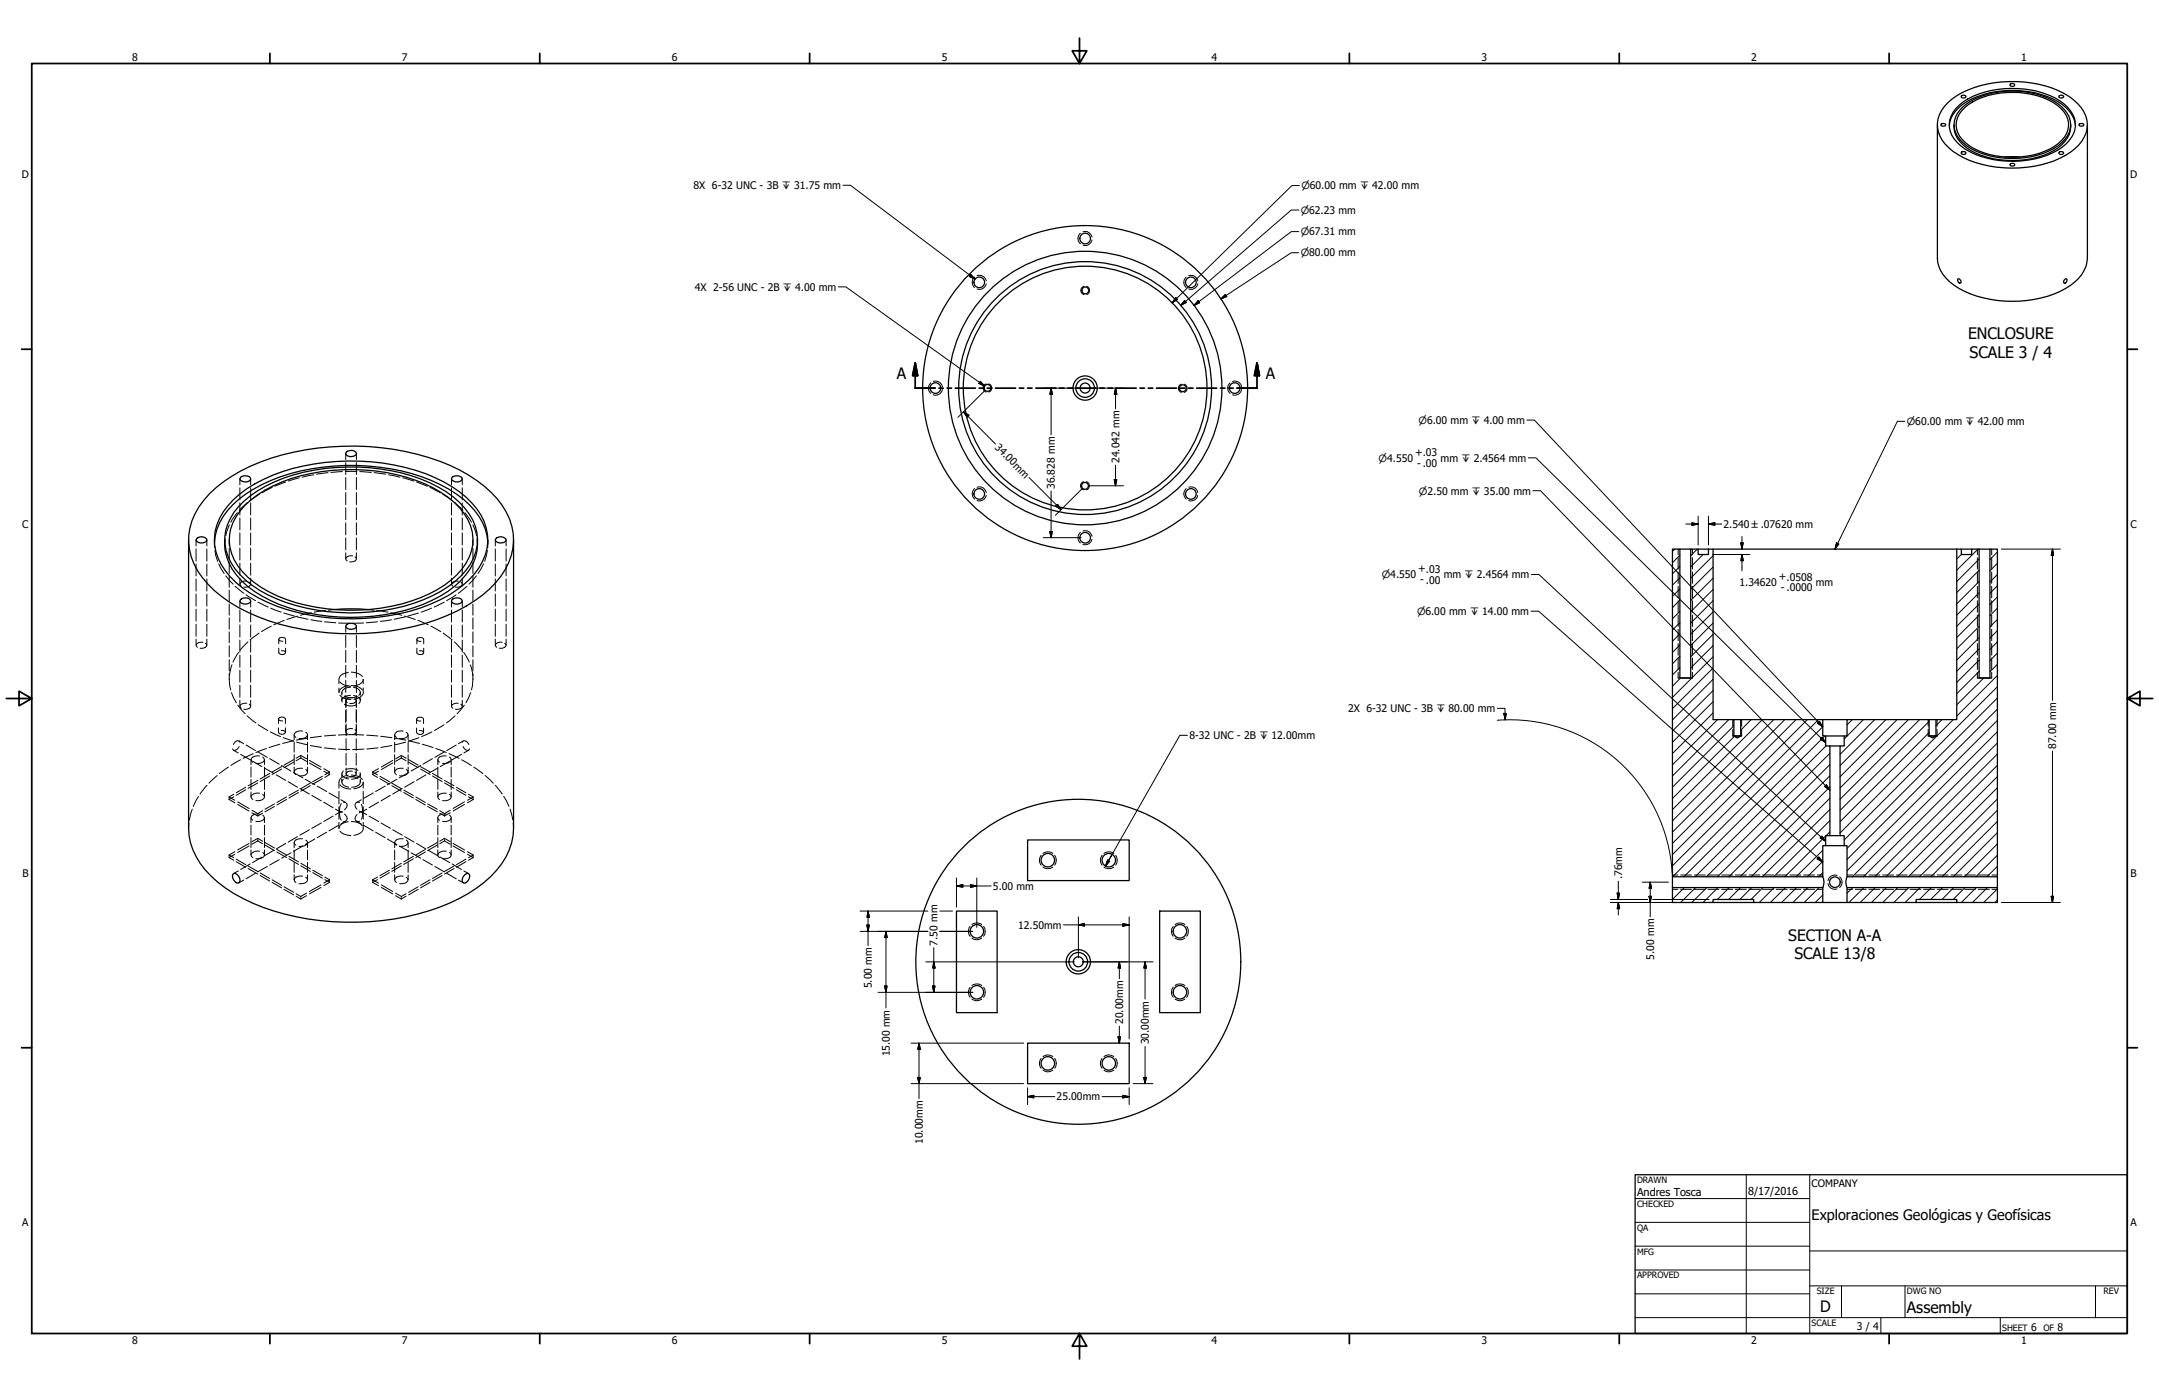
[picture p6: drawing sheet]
<svg xmlns="http://www.w3.org/2000/svg" width="864mm" height="559mm" viewBox="0 0 864 559" stroke-linecap="round" stroke-linejoin="round" font-family="sans-serif">
<defs><g id="words">
<g font-size="6.3">
<text x="787.2" y="135.6">ENCLOSURE</text>
<text x="787.8" y="143.2">SCALE 3 / 4</text>
<text x="358.7" y="151.8">A</text>
<text x="506.3" y="151.8">A</text>
<text x="715.3" y="376.2">SECTION A-A</text>
<text x="717.8" y="383.7">SCALE 13/8</text>
<text x="728.1" y="524.9">D</text>
<text x="762.8" y="525">Assembly</text>
</g>
<text font-size="5.8" x="724.7" y="488.1">Exploraciones Geológicas y Geofísicas</text>
<g font-size="4.4">
<text x="654.8" y="478.6">Andres Tosca</text>
<text x="699.3" y="478">8/17/2016</text>
</g>
<g font-size="4.2">
<text x="52.8" y="24.4">8</text>
<text x="160.8" y="24.4">7</text>
<text x="268.7" y="24.4">6</text>
<text x="376.7" y="24.4">5</text>
<text x="484.6" y="24.4">4</text>
<text x="592.6" y="24.4">3</text>
<text x="700.5" y="24.4">2</text>
<text x="808.5" y="24.4">1</text>
<text x="8.8" y="71.4">D</text>
<text x="852" y="71.4">D</text>
<text x="277.4" y="75.6">8X 6-32 UNC - 3B ↧ 31.75 mm</text>
<text x="277.9" y="116.3">4X 2-56 UNC - 2B ↧ 4.00 mm</text>
<text x="397.7" y="179.3" transform="rotate(45 397.7 179.3)">34.00mm</text>
<text x="447.7" y="185.2" transform="rotate(-90 447.7 185.2)">24.042 mm</text>
<text x="566" y="182.4">+.03</text>
<text x="576.3" y="184.7">mm ↧ 2.4564 mm</text>
<text x="566.8" y="186.6">- .00</text>
<text x="422" y="195.6" transform="rotate(-90 422 195.6)">36.828 mm</text>
<text x="8.9" y="211.1">C</text>
<text x="689.4" y="211.1">2.540 ±.07620 mm</text>
<text x="852.2" y="211.1">C</text>
<text x="567.3" y="229">+.03</text>
<text x="568.1" y="233.2">- .00</text>
<text x="577.5" y="231.3">mm ↧ 2.4564 mm</text>
<text x="711.6" y="232">+.0508</text>
<text x="695.8" y="234.4">1.34620</text>
<text x="712.3" y="236.3">- .0000</text>
<text x="539.2" y="284.9">2X 6-32 UNC - 3B ↧ 80.00 mm</text>
<text x="475.7" y="295.7">8-32 UNC - 2B ↧ 12.00mm</text>
<text x="822.5" y="299.7" transform="rotate(-90 822.5 299.7)">87.00 mm</text>
<text x="9" y="350.8">B</text>
<text x="648.8" y="351.7" transform="rotate(-90 648.8 351.7)">.76mm</text>
<text x="852.2" y="350.8">B</text>
<text x="397.2" y="355.9">5.00 mm</text>
<text x="407.3" y="371.5">12.50mm</text>
<text x="375" y="378.3" transform="rotate(-90 375 378.3)">7.50 mm</text>
<text x="661.6" y="383.9" transform="rotate(-90 661.6 383.9)">5.00 mm</text>
<text x="348.7" y="395.4" transform="rotate(-90 348.7 395.4)">5.00 mm</text>
<text x="449.3" y="409.6" transform="rotate(-90 449.3 409.6)">20.00mm</text>
<text x="459.5" y="417.8" transform="rotate(-90 459.5 417.8)">30.00mm</text>
<text x="355.9" y="422.6" transform="rotate(-90 355.9 422.6)">15.00 mm</text>
<text x="422.7" y="440.2">25.00mm</text>
<text x="369.1" y="457.6" transform="rotate(-90 369.1 457.6)">10.00mm</text>
<text x="8.9" y="490.5">A</text>
<text x="852.2" y="490.5">A</text>
<text x="742.8" y="532">3 / 4</text>
<text x="812.4" y="532.6">6</text>
<text x="823" y="532.6">8</text>
<text x="52.8" y="537.5">8</text>
<text x="160.8" y="537.5">7</text>
<text x="268.7" y="537.5">6</text>
<text x="376.7" y="537.5">5</text>
<text x="484.6" y="537.5">4</text>
<text x="592.6" y="537.5">3</text>
<text x="700.5" y="537.5">2</text>
<text x="808.5" y="537.5">1</text>
</g>
<g font-size="4.1">
<text x="726.3" y="234.4">mm</text>
<text x="724.7" y="474.7">COMPANY</text>
</g>
<g font-size="4">
<text x="520.6" y="75.8">⌀60.00 mm ↧ 42.00 mm</text>
<text x="520.3" y="85.5">⌀62.23 mm</text>
<text x="520.3" y="94.1">⌀67.31 mm</text>
<text x="520.3" y="102.6">⌀80.00 mm</text>
<text x="567.4" y="169.5">⌀6.00 mm ↧ 4.00 mm</text>
<text x="762.8" y="170.1">⌀60.00 mm ↧ 42.00 mm</text>
<text x="551.4" y="184.7">⌀4.550</text>
<text x="567.6" y="197.8">⌀2.50 mm ↧ 35.00 mm</text>
<text x="552.7" y="231.3">⌀4.550</text>
<text x="566.8" y="246">⌀6.00 mm ↧ 14.00 mm</text>
</g>
<g font-size="3.5">
<text x="654.8" y="473.2">DRAWN</text>
<text x="654.8" y="482.8">CHECKED</text>
<text x="654.8" y="492.3">QA</text>
<text x="654.8" y="501.8">MFG</text>
<text x="654.8" y="511.4">APPROVED</text>
<text x="726.7" y="517.7">SIZE</text>
<text x="762.8" y="517.7">DWG NO</text>
<text x="841.4" y="517.7">REV</text>
<text x="724.7" y="530.4">SCALE</text>
<text x="800.9" y="532.6">SHEET</text>
<text x="817.4" y="532.6">OF</text>
</g>
</g></defs>
<!-- layer: Visible (ANSI) -->
<g fill="none" stroke="#000" stroke-width=".51">
<path d="M784.5 38.5l1.2-.4 .7 .4v.3l-1.2 .4-.7-.4zM804.2 33.6a1.04 1.04 0 0 1 1.7 .5 1.06 1.06 0 0 1-1.1 .5 1.06 1.06 0 0 1-.8-.8zM823.5 38.5l1.2-.4 .7 .4v.3l-1.2 .4-.7-.4zM775 49.9v53.3a14.9 14.9 0 0 0 8.7 12.2 46.8 46.8 0 0 0 42.4 0 14.8 14.8 0 0 0 8.9-12.2v-53.3M776.6 49.5h1.4l.3 .6-.7 .4-1-.1-.2-.3zM779.1 41.1a37.6 37.6 0 0 1 24.7-8.5 39.9 39.9 0 0 1 25.7 7.4 11.7 11.7 0 0 1 4.2 14.8 23.4 23.4 0 0 1-14.7 10.4 48.4 48.4 0 0 1-33.6-2.1 16.4 16.4 0 0 1-10.4-12.1 11.9 11.9 0 0 1 4.1-9.9zM779.7 50.4a14 14 0 0 1 9.2-10.9 39.9 39.9 0 0 1 34.1 1.1 13.1 13.1 0 0 1 7.2 9.8M781.6 49.9a11.1 11.1 0 0 0 6.8 10.4 36.2 36.2 0 0 0 34.8-1.1 10.9 10.9 0 0 0 5.1-9.3M783.7 42.1a34.7 34.7 0 0 1 26-6.5 29.1 29.1 0 0 1 17.2 7.1 9.6 9.6 0 0 1-.7 15.1 34.5 34.5 0 0 1-26 6.5 27.3 27.3 0 0 1-18.5-8.6 9.5 9.5 0 0 1 2-13.6zM785.2 42.7a32.3 32.3 0 0 1 24.9-5.9 25 25 0 0 1 15.8 7.3 8.7 8.7 0 0 1-1.2 13 32.1 32.1 0 0 1-24.9 6 25 25 0 0 1-15.9-7.3 8.8 8.8 0 0 1 1.3-13.1zM785.9 43.1a30.7 30.7 0 0 1 24.4-5.8 23.6 23.6 0 0 1 15.3 7.4 8.7 8.7 0 0 1-2.3 12.7 32.2 32.2 0 0 1-25 5 21.8 21.8 0 0 1-14.5-7.9 8.5 8.5 0 0 1 2.1-11.4zM831.8 49.5h1.4l.3 .6-.7 .4-1-.1-.2-.3z"/>
<path d="M784.7 60.8a1.1 1.1 0 0 1 1.7 .5 1.06 1.06 0 0 1-1 .5 1.06 1.06 0 0 1-.9-.7zM801.8 62.8h6.3M804.2 65.5h1.4l.3 .5-.7 .4-1-.1-.2-.3zM823.8 60.8a1.1 1.1 0 0 1 1.6 .5 1.06 1.06 0 0 1-1 .5 1.06 1.06 0 0 1-.9-.7zM783.1 111.7a1 1 0 0 1 1.1 .3 1 1 0 0 1 0 1.2l-.7-.2zM825.6 112.1l.9-.6a.95 .95 0 0 1 .1 1.2 .95 .95 0 0 1-1.1 .4zM83.8 197.5a65.9 65.9 0 0 1 33.8-16.7 103.7 103.7 0 0 1 66 7.1 41.2 41.2 0 0 1 20.2 19.7 23.9 23.9 0 0 1-5.6 25.5 61 61 0 0 1-28 16.3 106.4 106.4 0 0 1-67-2.7 50.1 50.1 0 0 1-24.1-18.2 23.4 23.4 0 0 1 2.4-28.4zM93.3 200a59.6 59.6 0 0 1 32.2-14.4 85.1 85.1 0 0 1 51.9 7.1 34.7 34.7 0 0 1 16.3 16 19.9 19.9 0 0 1-3.9 20.9 50.3 50.3 0 0 1-25.8 14.9 89.5 89.5 0 0 1-57-3.6 39.5 39.5 0 0 1-18.5-15 19.7 19.7 0 0 1 2.6-23.5zM96.1 191.1a2.91 2.91 0 0 1 4.1 .1l.1 .5a2.59 2.59 0 0 1-4.4-.1zM138.4 181a2.48 2.48 0 0 1 4.2 .6 2.61 2.61 0 0 1-4.3-.1zM180.7 191.1a2.99 2.99 0 0 1 4.1 .1 2.14 2.14 0 0 1-3.4 1.3l-.8-.9zM75.4 216v115.4a28.8 28.8 0 0 0 11.8 21.6 79.2 79.2 0 0 0 40.9 15.2 100.7 100.7 0 0 0 55.6-8.8 44.3 44.3 0 0 0 18.7-16.7 24 24 0 0 0 3-11.3v-115.4"/>
<path d="M79.1 215.1a2.43 2.43 0 0 1 3.6 1.1 2.67 2.67 0 0 1-4.3-.2zM85.8 216.9a25.7 25.7 0 0 1 12.6-19.4 74.2 74.2 0 0 1 39.8-11.3 79.6 79.6 0 0 1 41.2 9.4 29.6 29.6 0 0 1 15.4 18.6l.3 2.7M89.9 216a22.1 22.1 0 0 0 9.1 18.5 65.4 65.4 0 0 0 37 12.3 75.2 75.2 0 0 0 40.2-8.4 29.7 29.7 0 0 0 14-15.6l.6-2.5 .2-4.3M95.5 202.6a52 52 0 0 1 30-14.5 79.3 79.3 0 0 1 49.9 6.8 30.3 30.3 0 0 1 14.7 15.6 19.2 19.2 0 0 1-5.8 19.9 55.4 55.4 0 0 1-31.1 13.8 77.9 77.9 0 0 1-49.3-8 28.5 28.5 0 0 1-13.5-16 18.5 18.5 0 0 1 5.1-17.6zM98 202.1a53.8 53.8 0 0 1 30.5-13.4 77.3 77.3 0 0 1 44.9 6.5 30 30 0 0 1 14.8 15.1 18.4 18.4 0 0 1-5.4 19.6 51.1 51.1 0 0 1-26.3 12.6 77.2 77.2 0 0 1-48.9-5.8 30 30 0 0 1-14.9-15.1 18.2 18.2 0 0 1 5.3-19.5zM198.8 215.1a2.92 2.92 0 0 1 3.6 .5v.6a2.61 2.61 0 0 1-4.3-.2zM669 219.6h3v51.6h4.3v-51.6h3v2.2h4.1v-2.2h1.8v68.2h8.3v6.6l1.3 .7 1.5-.7v-6.6h32.8v6.6h1.1v4h1.8v35.9h-1.8v4h-1.1v12.4h-60.1zM672 219.6h4.3M679.3 219.6h4.1M685.2 219.6h97.5M782.7 219.6h1.8v2.2h4.2v-2.2h3v51.6h4.3v-51.6h3v131.1h-60.2v-12.4h-1.1v-4h-1.7v-35.9h1.7v-4h1.1v-6.6h32.9v6.6l1.3 .7 1.4-.7v-6.6h8.3zM784.5 219.6h4.2"/>
<path d="M791.7 219.6h4.3M96.1 240a2.77 2.77 0 0 1 4.1 .1l.1 .5a2.67 2.67 0 0 1-4.4-.1zM180.7 240a2.83 2.83 0 0 1 4.1 .1 2.3 2.3 0 0 1-4 .9zM133.5 243.8a74.9 74.9 0 0 1 13.8 0M138.4 250.1a2.91 2.91 0 0 1 4.1 .1l.1 .5a2.61 2.61 0 0 1-4.3-.1zM671.3 271.2h5.7M791 271.2h5.7M693.1 294.4h3.6M693.5 287.8h2.8M729.1 287.8h9.7M730.2 294.4h7.5M732 298.4h4"/>
<path d="M771.3 294.4h3.5M771.7 287.8h2.7M411 336h40.7v16.2h-40.7zM730.2 338.3h7.5M732 334.3h4M93.4 349.4a2.45 2.45 0 0 1 2.2 3.7 2.45 2.45 0 0 1-2.2-3.7zM185.8 350l1.2-.7 .5 .1a2.45 2.45 0 0 1-2.2 3.7 2.09 2.09 0 0 1 .5-3.1zM669 355h60.1v6h-27.6v-1.2h-16.3v1.2h-16.2zM669 350.7v4.3M729.1 350.7a4.8 4.8 0 0 1 0 4.3M738.8 355h60.2v6h-16.3v-1.2h-16.3v1.2h-27.6zM738.8 350.7a4.8 4.8 0 0 0 0 4.3"/>
<path d="M799 350.7v4.3M382.6 364.4h16.2v40.7h-16.2zM463.9 364.4h16.2v40.7h-16.2zM685.2 361h16.3M729.1 361h9.7M766.4 361h16.3M411 417.3h40.7v16.2h-40.7z"/>
<circle cx="434.1" cy="95.4" r="2.13"/>
<circle cx="391.7" cy="112.9" r="2.13"/>
<circle cx="434.1" cy="116.2" r="1.37"/>
<circle cx="476.3" cy="112.9" r="2.13"/>
<circle cx="374.2" cy="155.2" r="2.13"/>
<circle cx="395" cy="155.2" r="1.37"/>
<circle cx="434" cy="155.2" r="65"/>
<circle cx="434" cy="155.2" r="50.6"/>
<circle cx="434.1" cy="155.2" r="2"/>
<circle cx="434.1" cy="155.2" r="3.7"/>
<circle cx="434.1" cy="155.2" r="4.9"/>
<circle cx="434.1" cy="155.2" r="48.7"/>
<circle cx="434.1" cy="155.2" r="54.7"/>
<circle cx="473.1" cy="155.3" r="1.37"/>
<circle cx="493.9" cy="155.2" r="2.13"/>
<circle cx="391.7" cy="197.6" r="2.13"/>
<circle cx="434" cy="194.3" r="1.37"/>
<circle cx="476.3" cy="197.6" r="2.13"/>
<circle cx="434.1" cy="215.1" r="2.13"/>
<circle cx="419.1" cy="344.1" r="2.7"/>
<circle cx="443.5" cy="344.1" r="2.7"/>
<circle cx="734" cy="352.9" r="2.13"/>
<circle cx="390.7" cy="372.5" r="2.7"/>
<circle cx="472" cy="372.5" r="2.7"/>
<circle cx="390.7" cy="396.9" r="2.7"/>
<circle cx="431.3" cy="384.7" r="65"/>
<circle cx="431.3" cy="384.7" r="2"/>
<circle cx="431.3" cy="384.7" r="3.7"/>
<circle cx="431.3" cy="384.7" r="4.9"/>
<circle cx="472" cy="396.9" r="2.7"/>
<circle cx="419.1" cy="425.4" r="2.7"/>
<circle cx="443.5" cy="425.4" r="2.7"/>
</g>
<!-- layer: Border (ANSI) -->
<g fill="none" stroke="#000" stroke-width=".4">
<path d="M95.9 191.5v2.4M95.9 195.1v4.9M100.3 191.5v2.4M100.3 195.1v4.9M103.8 197.7l-3.9 2.6M108.9 194.9l-4.1 2.2M114.2 192.8l-4.3 1.7M119.8 191.1l-4.5 1.3M125.5 189.9l-4.6 1M131.2 189l-4.6 .7M137 188.7l-4.7 .3M138.1 188.6h4.6"/>
<path d="M138.3 181.4v2.4M138.3 185v4.9M138.3 191v4.8M138.3 197v4.9M142.6 181.4v2.4M142.6 185v4.9M142.6 191v4.8M142.6 197v4.9M143.9 188.7l4.6 .3M149.7 189l4.6 .7M155.4 189.9l4.6 1M161.1 191.1l4.4 1.3"/>
<path d="M166.6 192.8l4.3 1.7M172 194.9l4.1 2.2M177.1 197.7l3.8 2.6M180.6 191.5v2.4M180.6 195.1v4.9M184.9 191.5v2.4M184.9 195.1v4.9M78.4 216v2.4M78.4 219.6v4.8M82.7 216v2.4M82.7 219.6v4.8M85.7 216v.5"/>
<path d="M85.7 217.2v.5M85.8 216.9l.1 2.2M90 215.5l-.1 2.2M91.7 216v2.2M91.7 219.3v4.5M91.8 209.9l-1.5 4.4M94.9 205.1l-2.6 3.8M95.9 201.2v4.8M95.9 207.2v4.8M95.9 213.2v4.8M95.9 219.2v4.8M99 201l-3.3 3.2"/>
<path d="M100.3 201.2v4.8M100.3 207.2v4.8M100.3 213.2v4.8M100.3 219.2v4.8M138.3 203.1v4.8M138.3 209.1v4.8M138.3 215.1v4.8M142.6 203.1v4.8M142.6 209.1v4.8M142.6 215.1v4.8M180.6 201.2v4.8M180.6 207.2v4.8"/>
<path d="M180.6 213.2v4.8M180.6 219.2v4.8M181.9 201l3.3 3.2M184.9 201.2v4.8M184.9 207.2v4.8M184.9 213.2v4.8M184.9 219.2v4.8M186 205.1l2.6 3.8M189.1 209.9l1.5 4.4M189.2 216v2.2M189.2 219.3v4.5M190.8 215.5l.2 2.2"/>
<path d="M195.1 216.9v2.2M195.1 216v.5M195.1 217.2v.5M198.1 216v2.4M198.1 219.6v4.8M202.4 216v2.4M202.4 219.6v4.8M78.4 225.6v4.8M78.4 231.6v4.8M78.4 237.6v4.8M82.7 225.6v4.8M82.7 231.6v4.8"/>
<path d="M82.7 237.6v4.8M86 220.2l1.1 4.3M87.5 225.6l2.2 3.8M90.3 230.3l3 3.4M91.7 224.9v4.5M91.7 230.4v4.5M91.7 236v4.5M94 234.5l3.5 2.8M95.9 225.2v4.9M95.9 231.3v2.4M98.4 237.9l3.8 2.4M98.7 232.5a1.88 1.88 0 0 0-2.6 1.5l.4 .5"/>
<path d="M99.7 232.9l.6 .7a2.08 2.08 0 0 1-2.8 1.2M100.3 225.2v4.9M100.3 231.3v2.4M138.3 221.1v2.4M141 222.4v-.1a2.51 2.51 0 0 0-2.7 1l.6 1M142 222.8l.6 .7a1.92 1.92 0 0 1-2.7 1.2M142.6 221.1v2.4M180.6 225.2v4.9M180.6 231.3v2.4M182.4 237.9l-3.8 2.4M183.3 232.5a1.96 1.96 0 0 0-2.6 1.5l.5 .5M184.3 232.9l.6 .7a2.08 2.08 0 0 1-2.7 1.2"/>
<path d="M184.9 225.2v4.9M184.9 231.3v2.4M186.8 234.5l-3.5 2.8M189.2 224.9v4.5M189.2 230.4v4.5M189.2 236v4.5M190.6 230.3l-3 3.4M193.4 225.6l-2.2 3.8M194.9 220.2l-1 4.3M198.1 225.6v4.8M198.1 231.6v4.8M198.1 237.6v4.8"/>
<path d="M202.4 225.6v4.8M202.4 231.6v4.8M202.4 237.6v4.8M78.4 243.6v4.9M78.4 249.7v4.8M78.4 255.7v2.4M81.2 256.9a1.89 1.89 0 0 0-2.7 1.5l.5 .5M82.2 257.3l.5 .7a2.04 2.04 0 0 1-2.7 1.3M82.7 243.6v4.9M82.7 249.7v4.8M82.7 255.7v2.4M91.7 241.6v4.5"/>
<path d="M91.7 247.1v4.6M91.7 252.7v4.5M91.7 258.3v4.5M95.9 240.4v2.4M95.9 244v4.8M95.9 250v4.8M95.9 256v4.9M99.2 256.7l-3.1 3.3M100.3 240.4v2.4M100.3 244v4.8M100.3 250v4.8M100.3 256v4.9"/>
<path d="M103.2 240.9l4.1 1.9M103.6 253.2l-3.6 2.8M108.3 243.3l4.2 1.6M108.5 250.4l-3.9 2.3M111.5 259.3v1.7a1.42 1.42 0 0 0 1.4 .8 1.42 1.42 0 0 0 1.3-1l-.3-.3-1.4-.2M111.5 255.7v1.8M113.2 256.5a1.16 1.16 0 0 1-1.7-1 1.59 1.59 0 0 1 2.7 .2v1.8M113.5 245.2l4.3 1.2M113.7 248.2l-4.2 1.7M114.2 259.3v1.7M118.9 246.8l4.3 .9M119.1 246.4l-4.4 1.4"/>
<path d="M124.3 247.9l4.4 .6M124.6 245.1l-4.4 1M129.9 248.7l4.4 .4M130.2 244.2l-4.5 .7M133.5 243.8l-2.2 .3M135.4 249.2l4.5 .1M138.3 250.5v2.4M138.3 254.1v4.9M142.6 250.5v2.4M142.6 254.1v4.9M145.5 249.2l-4.5 .1M147.3 243.8l2.3 .3"/>
<path d="M150.7 244.2l4.5 .7M151 248.7l-4.4 .4M156.3 245.1l4.4 1M156.6 247.9l-4.5 .6M161.8 246.4l4.3 1.4M162.1 246.8l-4.4 .9M166.8 259.3v1.7a1.45 1.45 0 0 0 1.3 .8 1.45 1.45 0 0 0 1.3-.9l-.3-.4-1.3-.2M166.8 255.8v1.8M167.2 248.2l4.1 1.7M167.4 245.2l-4.3 1.2M169.4 255.8v-.3a1.9 1.9 0 0 0-2.6 0l.3 .8 1.3 .2M169.5 255.8v1.8"/>
<path d="M169.5 259.3v1.7M172.3 250.4l4 2.3M172.6 243.3l-4.1 1.6M177.3 253.2l3.5 2.8M177.7 240.9l-4 1.9M180.6 240.4v2.4M180.6 244v4.8M180.6 250v4.8M180.6 256v4.9M181.7 256.7l3.1 3.3M184.9 240.4v2.4M184.9 244v4.8"/>
<path d="M184.9 250v4.8M184.9 256v4.9M189.2 241.6v4.5M189.2 247.1v4.6M189.2 252.7v4.5M189.2 258.3v4.5M198.1 243.6v4.9M198.1 249.7v4.8M198.1 255.7v2.4M200.9 256.9a1.98 1.98 0 0 0-2.7 1.5l.5 .5M201.9 257.3l.5 .7a2.04 2.04 0 0 1-2.7 1.3M202.4 243.6v4.9"/>
<path d="M202.4 249.7v4.8M202.4 255.7v2.4M91.7 271.5l.6 4.4M91.7 263.9v4.5M91.7 269.4v2.3M92.6 277.1l2 4M92.8 265.9l-1 4.4M95.4 261l-2.2 3.9M95.9 262.1v4.8M95.9 268.1v4.8M95.9 274.1v4.8M100.3 262.1v4.8"/>
<path d="M100.3 268.1v4.8M100.3 274.1v4.8M135.6 271.7v1.7M135.6 275.2v1.8M136 278.1a5.2 5.2 0 0 0 4.3 1.7M136 272.7a5.5 5.5 0 0 0 4.3 1.8M136.7 277v1.1M136.7 279.1v1.1M137.7 278.4a5.7 5.7 0 0 0 4.8 .4M138.3 260.2v4.8M138.3 266.1v4.9M138.3 272.2v4.8"/>
<path d="M138.3 278.2v4.8M139.3 274.3a3.8 3.8 0 0 0-3.7 2.6M139.3 269a3.6 3.6 0 0 0-3.7 2.6M140.2 278.1h-.3a2.85 2.85 0 0 0-3.1 2.5l.1 .2M140.2 274.9a2.83 2.83 0 0 0-3.4 2.4l.1 .2M140.5 274.2h.3a5.4 5.4 0 0 1 4.2 1.8M140.5 268.9h.3a5.4 5.4 0 0 1 4.2 1.7M141 279.1a1.79 1.79 0 0 0-2.5 1.4l.4 .6M141.4 278.2a2.69 2.69 0 0 1 2.7 2.4l-.6 .8M141.4 275a2 2 0 0 1 2.2 .8 2 2 0 0 1-.1 2.3M141.9 279.5l.6 .7a1.9 1.9 0 0 1-2.6 1.2M142.6 260.2v4.8"/>
<path d="M142.6 266.1v4.9M142.6 272.2v4.8M142.6 278.2v4.8M144.1 277v1.1M144.1 279.1v1.1M145.3 277.1a3.5 3.5 0 0 1-3.8 2.6M145.3 271.8a2.87 2.87 0 0 1-2.6 2.3l-1.2 .3M145.3 271.7v1.7M145.3 275.2v1.8M180.6 262.1v4.8M180.6 268.1v4.8M180.6 274.1v4.8"/>
<path d="M184.9 262.1v4.8M184.9 268.1v4.8M184.9 274.1v4.8M185.5 261l2.2 3.9M188.1 265.9l1 4.4M188.3 277.1l-1.9 4M189.2 271.5l-.6 4.4M189.2 263.9v4.5M189.2 269.4v2.3M95.1 282.1l2.9 3.4M95.6 296.4l1.9 1.1M95.6 298.6v.2a1.57 1.57 0 0 1-2.5 .9v-.2"/>
<path d="M95.9 296.9l-.3-.5a1.96 1.96 0 0 0-2.3 1.4M95.9 280.1v2.4M98.4 298l3.8 2.2M98.7 281.3a2.51 2.51 0 0 0-2.7 1l.5 1M98.8 286.3l3.6 2.9M99.7 281.7l.6 .7a1.97 1.97 0 0 1-2.8 1.3M100.3 280.1v2.4M103.3 289.9l3.8 2.3M106.6 299.4l-4.2 1.6M108.1 292.7l4.1 1.9M111.4 291.1v2a1.51 1.51 0 0 0 1.5 .6 1.51 1.51 0 0 0 1.2-1l-.4-.3-1.2-.2M111.4 287.6v1.8"/>
<path d="M112 297.7l-4.4 1.3M113.3 295l4.2 1.5M114.1 287.7a1.41 1.41 0 0 0-1.4-.9 1.41 1.41 0 0 0-1.3 1l1 .6h.7M114.2 287.6v1.8M114.2 291.1v1.8M117.4 296.3l-4.4 1.1M117.7 293.9v2M117.7 296.9v4M118.6 296.9l4.5 1M121 292.4a2.19 2.19 0 0 0-3.2 2l.6 .6M122.3 292.9l.7 .8a2.53 2.53 0 0 1-3.4 1.7M123 293.9v2"/>
<path d="M123 296.9v4M123 295.3l-4.4 .7M124.1 298.2l4.5 .8M128.6 294.5l-4.5 .6M129.7 299.1l4.5 .5M134.2 294.1l-4.5 .3M135.4 299.7l4.5 .1M137.7 281.7h.1a5.5 5.5 0 0 0 4.7 .3M138.3 284.2v4.9M138.3 290.3v2.3M138.4 280.2v2.4M138.4 283.8v4.7"/>
<path d="M138.4 289.6v4.7M138.4 295.5v4.7M139.9 293.9l-4.5 .1M141 293.9l4.5 .1M141 291.5a2.37 2.37 0 0 0-2.7 .9l.1 .6 .5 .4M142 291.8l.6 .7a1.92 1.92 0 0 1-2.7 1.3M142.5 280.2v2.4M142.5 283.8v4.7M142.5 289.6v4.7M142.5 295.5v4.7M142.6 284.2v4.9M142.6 290.3v2.3"/>
<path d="M145.5 299.7l-4.5 .1M146.7 294.1l4.4 .3M151.2 299.1l-4.5 .5M152.3 294.5l4.5 .6M156.7 298.2l-4.4 .8M157.9 293.9v2M157.9 296.9v4M157.9 295.3l4.5 .7M161.3 292.4a3 3 0 0 0-3.4 1.4l.7 1.2M162.2 296.9l-4.3 1M162.5 292.9l.7 .8a2.53 2.53 0 0 1-3.4 1.7M163.3 293.9v2"/>
<path d="M163.3 296.9v4M163.4 296.3l4.4 1.1M166.6 287.7v1.7M166.6 291.2v1.8M167.6 295l-4.3 1.5M167.7 292.2l1.3 .2 .4 .8a1.56 1.56 0 0 1-2.7-.3M168.3 288.4l-1.2-.2-.4-.7a1.59 1.59 0 0 1 2.7 .2v1.7M168.9 297.7l4.3 1.3M169.4 291.2v1.8M172.8 292.7l-4.1 1.9M174.3 299.4l4.2 1.6M177.6 289.9l-3.8 2.3"/>
<path d="M180.6 280.1v2.4M182.1 286.3l-3.5 2.9M182.5 298l-3.8 2.2M183.3 281.3a2.06 2.06 0 0 0-2.6 1.5l.5 .5M184.3 281.7l.6 .7a1.97 1.97 0 0 1-2.7 1.3M184.9 280.1v2.4M185 296.9l.3-.5a1.96 1.96 0 0 1 2.2 1.4M185.2 298.6a1.6 1.6 0 0 0 2.6 1.1v-.2M185.3 296.4l-1.9 1.1M185.7 282.1l-2.9 3.4M79.4 318.6l-2.1 4M82.8 314.1l-2.8 3.5"/>
<path d="M86.9 310.2l-3.3 3.1M91.4 306.8l-3.7 2.6M91.6 319.1v-.3l2.3 1.3M91.6 319.5v.3M91.6 319.8l2.3 1.3M93.4 300.1l1.9 1.1M93.5 318.7l-1.9 1.1M93.5 317.7l-1.9 1.1M96.2 303.9l-3.9 2.3M96.3 301.8l3.8 2.1M98.3 315.9l-3.8 2.2M98.3 314.9l-3.8 2.2"/>
<path d="M100.4 303.8v2.1M100.4 306.8v4M100.4 311.8v4M100.4 316.8v2M101 304.5l3.8 2.1M101.3 301.4l-4.1 1.9M103.1 313.2l-3.8 2.1M103.1 312.2l-3.8 2.1M103.1 300.7l3.8 2.3M103.8 302.4a3 3 0 0 0-3.4 1.4l.7 1.1M103.8 317.3a2.56 2.56 0 0 0-3.3 1.7l.7 .8M105.1 302.8l.6 .9a2.14 2.14 0 0 1-3 1.7l-.3-.1"/>
<path d="M105.1 317.8l.6 .5a1.49 1.49 0 0 1-1.5 1.9h-1.8M105.7 307.2l3.8 2.2M105.8 303.8v2.1M105.8 306.8v4M105.8 311.8v4M105.8 316.8v2M107.9 310.4l-3.8 2.2M107.9 309.4l-3.8 2.2M107.9 303.5l3.8 2.2M110.5 309.9l3.8 2.3M112.6 307.6l-3.8 2.2M112.6 306.6l-3.8 2.2"/>
<path d="M112.6 306.2l3.8 2.2M114.6 319.8l-3.9 2.2M114.6 318.8l-3.9 2.2M115.3 312.7l3.7 2.2M117.3 309l3.9 2.1M117.5 304.9l-3.9 2.2M117.5 303.8l-3.9 2.3M117.7 301.9v3.9M117.7 306.8v2M119.4 317l-3.8 2.2M119.4 316l-3.8 2.2M120 315.4l3.8 2.2"/>
<path d="M120.3 302.5v-.3l-1.9 1.1M120.3 302.9v.3M120.3 303.2l-1.9 1.1M120.3 303.2l2.3 1.3M120.3 302.2l2.3 1.3M121 307.3h-.3a2.47 2.47 0 0 0-3 1.8l.7 .7M122.1 311.7l3.8 2.2M122.3 307.8l.7 1.1a2.59 2.59 0 0 1-3.4 1.4M123 301.9v3.9M123 306.8v2M123.8 305.2l4.6 2.6M123.8 304.2l4.6 2.6"/>
<path d="M124.1 314.3l-3.8 2.2M124.1 313.2l-3.8 2.3M124.7 318.1l3.8 2.3M126.9 314.5l3.8 2.1M129 311.5l-3.9 2.2M129 310.5l-3.9 2.2M129.5 307.5l2.3 1.3v.4M129.5 308.5l2.3 1.3M131.6 317.2l3.8 2.1M131.8 309.5v.3M131.8 309.8l-1.9 1.2M131.8 308.8l-1.9 1.1"/>
<path d="M135.6 312.8v2.5M135.6 316.5v5M136 313.9a5.2 5.2 0 0 0 4.3 1.7M136.3 319.9l1.9 1.1M136.7 309.6v1M136.7 311.7v1.1M137.4 308.4a1.51 1.51 0 0 0-.7 1.5 1.51 1.51 0 0 0 1.1 1.2l1.6 .5M137.4 311.7a1.45 1.45 0 0 0-.7 1.5 1.45 1.45 0 0 0 1.1 1.1l1.6 .5M138.4 307.8l.3-.1a5.8 5.8 0 0 1 4.5 .5M138.4 311.1a5.5 5.5 0 0 1 4.8 .3M138.4 301.4v4.7M138.4 307.2v2.4"/>
<path d="M139.3 310.1a3.8 3.8 0 0 0-3.7 2.6M140.5 310h.3a5.4 5.4 0 0 1 4.2 1.8M141 308.5a2.08 2.08 0 0 0-2.6 1.1l.5 .7M141.9 308.8l.5 .4a1.42 1.42 0 0 1-1.6 1.5h-.9M142.5 301.4v4.7M142.5 307.2v2.4M144 309.1a1.86 1.86 0 0 1-1.9 2.4l-1.4 .2M144 312.3a1.85 1.85 0 0 1-1.9 2.4l-1.4 .2M144.1 309.6v1M144.1 311.7v1.1M144.5 319.9l-1.9 1.1M145.3 312.9a2.87 2.87 0 0 1-2.6 2.4l-1.2 .2"/>
<path d="M145.3 312.8v2.5M145.3 316.5v5M149 308.8v.4M149 309.5v.3M149 309.8l2 1.2M149 308.8l2 1.1M149.3 317.2l-3.8 2.1M151.4 308.5l-2.4 1.3M151.4 307.5l-2.4 1.3M152 311.5l3.8 2.2M152 310.5l3.8 2.2M154.1 314.5l-3.9 2.1"/>
<path d="M156.1 318.1l-3.7 2.3M156.7 314.3l3.8 2.2M156.7 313.2l3.8 2.3M157.1 305.2l-4.6 2.6M157.1 304.2l-4.6 2.6M157.9 301.9v3.9M157.9 306.8v2M158.7 311.7l-3.8 2.2M160.5 302.5v-.3l-2.3 1.3M160.5 303.2l-2.3 1.3M160.5 302.9v.3M160.5 303.2l1.9 1.1"/>
<path d="M160.5 302.2l1.9 1.1M160.9 315.4l-3.8 2.2M161.3 307.3a3 3 0 0 0-3.4 1.4l.7 1.2M161.5 317l3.9 2.2M161.5 316l3.9 2.2M162.5 307.8a1.08 1.08 0 0 1 .3 1.9 3.6 3.6 0 0 1-3 .6M163.3 301.9v3.9M163.3 306.8v2M163.4 304.9l3.9 2.2M163.4 303.8l3.9 2.3M163.5 309l-3.8 2.1M165.7 312.7l-3.8 2.2"/>
<path d="M166.3 319.8l3.8 2.2M166.3 318.8l3.8 2.2M168.2 307.6l3.8 2.2M168.2 306.6l3.8 2.2M168.3 306.2l-3.8 2.2M170.4 309.9l-3.8 2.3M173 310.4l3.8 2.2M173 309.4l3.8 2.2M173 303.5l-3.8 2.2M175.1 303.8v2.1M175.1 306.8v4M175.1 311.8v4"/>
<path d="M175.1 316.8v2M175.1 307.2l-3.8 2.2M177.7 300.7l-3.8 2.3M177.8 313.2l3.8 2.1M177.8 312.2l3.8 2.1M178.5 302.4a2.96 2.96 0 0 0-3.4 1.4l.2 .6 .5 .5M178.5 317.3a2.96 2.96 0 0 0-3.4 1.4l.2 .6 .5 .5M179.6 301.4l4 1.9M179.8 302.8l.7 .9a2.59 2.59 0 0 1-3.5 1.6M179.8 317.8l.7 .8a2.59 2.59 0 0 1-3.5 1.6M179.9 304.5l-3.8 2.1M180.5 303.8v2.1"/>
<path d="M180.5 306.8v4M180.5 311.8v4M180.5 316.8v2M182.6 315.9l3.8 2.2M182.6 314.9l3.8 2.2M184.6 301.8l-3.8 2.1M184.7 303.9l3.8 2.3M187.4 317.7l1.9 1.1v.3M187.4 318.7l1.9 1.1M187.5 300.1l-2 1.1M189.3 319.5v.3M189.3 319.8l-2.3 1.3"/>
<path d="M189.3 318.8l-2.3 1.3M189.5 306.8l3.7 2.6M194.1 310.2l3.2 3.1M198.1 314.1l2.8 3.5M201.5 318.6l2.1 4M75.6 329.1l-.2 2.3M76.9 323.7l-1.1 4.3M95.1 321.8l4.5 2.6M95.1 320.7l4.5 2.7M99.6 338.4l-4.5 2.6M99.6 337.4l-4.5 2.6M100.4 327.1v2"/>
<path d="M100.4 330.1v3.9M100.4 335v4M100.4 340v2M100.8 325.1l2.3 1.3M100.8 324.1l2.3 1.3M103.1 335.7v-.4l-2.3 1.4M103.1 336.4l-2.3 1.3M103.1 325.4v.4M103.1 326.1v.3M103.1 336v.4M103.1 336.4l1.9 1.1M103.1 335.3l1.9 1.2"/>
<path d="M103.8 325.6a3 3 0 0 0-3.4 1.4l.7 1.1M105 325.3l-1.9 1.1M105 324.3l-1.9 1.1M105.1 326.1l.6 .8a2.56 2.56 0 0 1-3.3 1.6M105.8 327.1v2M105.8 330.1v3.9M105.8 335v4M105.8 340v2M106 338l3.8 2.2M106 337l3.8 2.2M109.8 322.6l-3.8 2.1M109.8 321.6l-3.8 2.1"/>
<path d="M110.7 339.8l3.9 2.2M114.3 337.4l-3.8 2.2M117.7 337.1v1.9M119 334.6l-3.7 2.3M121 335.5a2.19 2.19 0 0 0-3.2 2l.6 .6M121.2 338.4l-3.9 2.2M122.3 336l.7 .8a2.53 2.53 0 0 1-3.4 1.7M123 337.1v1.9M123.8 331.9l-3.8 2.2M125.9 335.6l-3.8 2.2M128.5 329.2l-3.8 2.1M129.5 320.9l3.7 2.2"/>
<path d="M130.7 332.9l-3.8 2.2M133.2 326.5l-3.7 2.1M134.2 323.7l1.9 1M135.4 330.1l-3.8 2.3M135.6 322.7v5M135.6 328.9v2.5M136 332.4a5.5 5.5 0 0 0 4.3 1.8M136.1 324.8l-1.9 1.1M136.5 321.5l-.6 1.6v1.3l.2 .3 .8-.2M136.9 325l-.4-.3-.6 .4v1.4l.6 1.5M137.4 320.9l.8 .1a1.69 1.69 0 0 1-.4 2.9M137.8 325.6a1.57 1.57 0 0 1 1.1 1.6 1.57 1.57 0 0 1-1.3 1.5l-.2-.1"/>
<path d="M138.2 328.5l-1.9 1.1M139.3 328.7a3.6 3.6 0 0 0-3.7 2.6M140.5 328.6a5.7 5.7 0 0 1 4.5 1.7M142.6 328.5l1.9 1.1M142.8 325.8a1.52 1.52 0 0 0-.8 1.6 1.52 1.52 0 0 0 1.3 1.3l.5-.2M143.6 325.2l.8-.5 .6 .4v1.4l-.5 1.2M143.8 321a1.24 1.24 0 0 0-1.8 1.1l.8 1.6M144.5 321.8l.5 1.3v1.3l-.6 .3-.8-.3M144.8 324.8l1.9 1.1M145.3 331.5a3.4 3.4 0 0 1-3.8 2.6M145.3 322.7v5M145.3 328.9v2.5"/>
<path d="M145.5 330.1l3.8 2.3M146.7 323.7l-1.9 1M147.6 326.5l3.8 2.1M150.2 332.9l3.9 2.2M151.4 320.9l-3.8 2.2M152.4 329.2l3.7 2.1M154.9 335.6l3.8 2.2M157.1 331.9l3.8 2.2M157.9 337.1v1.9M159.7 338.4l3.8 2.2M161.3 335.5a3 3 0 0 0-3.4 1.4l.7 1.2M161.9 334.6l3.8 2.3"/>
<path d="M162.5 336l.7 .8a2.53 2.53 0 0 1-3.4 1.7M163.3 337.1v1.9M166.6 337.4l3.8 2.2M170.1 339.8l-3.8 2.2M171.1 322.6l3.8 2.1M171.1 321.6l3.8 2.1M174.9 338l-3.8 2.2M174.9 337l-3.8 2.2M175.1 327.1v2M175.1 330.1v3.9M175.1 335v4M175.1 340v2"/>
<path d="M175.9 325.3l1.9 1.1M175.9 324.3l1.9 1.1M177.8 326.1v.3M177.8 335.3v.4M177.8 336v.4M177.8 336.4l2.3 1.3M177.8 335.3l2.3 1.4M177.8 336.4l-1.9 1.1M177.8 335.3l-1.9 1.2M178.5 325.6a2.96 2.96 0 0 0-3.4 1.4l.2 .6 .5 .5M179.8 326.1l.7 .8a2.59 2.59 0 0 1-3.5 1.6M180.1 324.1l-2.3 1.3v.4"/>
<path d="M180.1 325.1l-2.3 1.3M180.5 327.1v2M180.5 330.1v3.9M180.5 335v4M180.5 340v2M181.2 338.4l4.6 2.6M181.2 337.4l4.6 2.6M185.8 321.8l-4.6 2.6M185.8 320.7l-4.6 2.7M204 323.7l1.2 4.3M205.3 329.1l.1 2.3M91.6 342.3v-.3l1.9 1.1"/>
<path d="M91.6 343l1.9 1.1M91.6 342.6v.4M93.9 341.7l-2.3 1.3M93.9 340.7l-2.3 1.3M94.5 344.7l3.8 2.2M94.5 343.7l3.8 2.2M95.3 348.4l-1.9 1M97.5 352l-1.9 1.1M99.3 347.4l3.8 2.2M99.3 346.4l3.8 2.2M100.1 345.6l-3.8 2.2M102.2 349.3l-3.8 2.2"/>
<path d="M103.8 340.5a2.94 2.94 0 0 0-3.4 1.4l.7 1.1M104.1 350.2l3.8 2.2M104.1 349.2l3.8 2.2M104.8 342.8l-3.8 2.3M105.1 341l.6 .8a1.76 1.76 0 0 1-2 1.7h-1.3M106.9 346.6l-3.8 2.1M108.8 352.9l3.8 2.3M108.8 351.9l3.8 2.2M109.5 340.1l-3.8 2.2M110.7 340.8l3.9 2.2M111.7 343.9l-3.8 2.1M113.6 355.7l3.9 2.2"/>
<path d="M113.6 354.7l3.9 2.2M115.6 343.5l3.8 2.3M115.6 342.5l3.8 2.2M116.4 341.1l-3.8 2.2M117.7 340v4M117.7 345v3.9M117.7 349.9v2M118.4 358.5l1.9 1.1M118.4 357.5l1.9 1.1M120.3 359.3v.3M120.3 346.3l3.8 2.3M120.3 345.3l3.8 2.2"/>
<path d="M121 350.5a2.19 2.19 0 0 0-3.2 1.9l.6 .6M122.3 350.9a1.08 1.08 0 0 1 .3 1.9l-.7 .5-2.3 .1M122.6 357.3l-2.3 1.3v.3M122.6 358.3l-2.3 1.3M123 340v4M123 345v3.9M123 349.9v2M125.1 349.1l3.9 2.2M125.1 348.1l3.9 2.2M128.4 355l-4.6 2.6M128.4 353.9l-4.6 2.7M129.9 351.9l1.9 1"/>
<path d="M129.9 350.8l1.9 1.1M131.8 352.9l-2.3 1.4M131.8 351.9l-2.3 1.4M131.8 351.9v.4M131.8 352.6v.3M149 352.3v-.4l2.4 1.4M149 352.6v.3M149 352.9l2.4 1.4M151 351.9l-2 1M151 350.8l-2 1.1M152.5 355l4.6 2.6M152.5 353.9l4.6 2.7"/>
<path d="M155.8 349.1l-3.8 2.2M155.8 348.1l-3.8 2.2M157.9 340v4M157.9 345v3.9M157.9 349.9v2M158.2 358.3l2.3 1.3M158.2 357.3l2.3 1.3M160.5 359.3v.3M160.5 346.3l-3.8 2.3M160.5 345.3l-3.8 2.2M161.3 350.5a3 3 0 0 0-3.4 1.4l.7 1.1M162.4 357.5l-1.9 1.1v.3"/>
<path d="M162.4 358.5l-1.9 1.1M162.5 350.9a1.08 1.08 0 0 1 .3 1.9l-.7 .5-2.3 .1M163.3 340v4M163.3 345v3.9M163.3 349.9v2M164.5 341.1l3.8 2.2M165.4 343.5l-3.9 2.3M165.4 342.5l-3.9 2.2M167.3 355.7l-3.9 2.2M167.3 354.7l-3.9 2.2M169.2 343.9l3.8 2.1M170.1 340.8l-3.8 2.2"/>
<path d="M171.3 340.1l3.8 2.2M172 352.9l-3.8 2.3M172 351.9l-3.8 2.2M173.9 346.6l3.8 2.1M176.1 342.8l3.8 2.3M176.8 350.2l-3.8 2.2M176.8 349.2l-3.8 2.2M178.5 340.5a2.9 2.9 0 0 0-3.4 1.4l.2 .6 .5 .5M178.7 349.3l3.8 2.2M179.8 341l.7 .8a2.56 2.56 0 0 1-3.5 1.7M180.8 345.6l3.8 2.2M181.6 347.4l-3.8 2.2"/>
<path d="M181.6 346.4l-3.8 2.2M183.4 352l1.9 1.1M185.5 348.4l2 1M186.4 344.7l-3.8 2.2M186.4 343.7l-3.8 2.2M187 340.7l2.3 1.3v.3M187 341.7l2.3 1.3M189.3 342.6v.4M189.3 343l-1.9 1.1M189.3 342l-1.9 1.1"/>
</g>
<!-- layer: Hidden Narrow (ANSI) -->
<g fill="none" stroke="#000" stroke-width=".4">
<path d="M432.2 93.3a2.6 2.6 0 0 0 0 4.2M433.2 92.7a2.74 2.74 0 0 1 3.6 2.1M436.8 96a2.78 2.78 0 0 1-3.6 2M389.8 110.9a2.71 2.71 0 0 0 0 4.1M390.8 110.2a2.81 2.81 0 0 1 3.7 2.1M394.5 113.5a2.81 2.81 0 0 1-3.7 2.1M433.6 114.5a1.75 1.75 0 0 0-1.3 1.7 1.75 1.75 0 0 0 1.3 1.7M434.7 114.5a1.78 1.78 0 0 1 1.2 1.7 1.78 1.78 0 0 1-1.2 1.7M474.5 110.9a2.71 2.71 0 0 0 0 4.1M475.5 110.2a2.74 2.74 0 0 1 3.6 2.1M479.1 113.5a2.71 2.71 0 0 1-3.6 2.1M372.3 153.2a2.78 2.78 0 0 0 0 4.2"/>
<path d="M373.3 152.6a2.81 2.81 0 0 1 3.7 2.1M377 155.8a2.79 2.79 0 0 1-3.7 2.1M394.5 153.5a1.71 1.71 0 0 0-1.3 1.7 1.71 1.71 0 0 0 1.3 1.6M395.5 153.5a1.71 1.71 0 0 1 1.2 1.7 1.71 1.71 0 0 1-1.2 1.6M472.6 153.7a1.73 1.73 0 0 0-1.2 1.6 1.73 1.73 0 0 0 1.2 1.7M473.6 153.7a1.73 1.73 0 0 1 1.3 1.6 1.73 1.73 0 0 1-1.3 1.7M492 153.2a2.78 2.78 0 0 0 0 4.2M493 152.6a2.74 2.74 0 0 1 3.6 2.1M496.6 155.8a2.69 2.69 0 0 1-3.6 2.1M389.8 195.5a2.78 2.78 0 0 0 0 4.1M390.8 194.9a2.81 2.81 0 0 1 3.7 2.1M394.5 198.2a2.81 2.81 0 0 1-3.7 2"/>
<path d="M433.5 192.7a1.71 1.71 0 0 0-1.3 1.6 1.71 1.71 0 0 0 1.3 1.7M434.5 192.7a1.73 1.73 0 0 1 1.2 1.6 1.73 1.73 0 0 1-1.2 1.7M474.5 195.5a2.78 2.78 0 0 0 0 4.1M475.5 194.9a2.74 2.74 0 0 1 3.6 2.1M479.1 198.2a2.71 2.71 0 0 1-3.6 2M432.2 213a2.67 2.67 0 0 0 0 4.2M433.2 212.4a2.74 2.74 0 0 1 3.6 2.1M436.8 215.7a2.78 2.78 0 0 1-3.6 2M671.3 219.6v2.3M677 219.6v2.3M791 219.6v2.3M796.7 219.6v2.3"/>
<path d="M671.3 223.1v4.5M671.3 228.8v4.6M671.3 234.5v4.6M677 223.1v4.5M677 228.8v4.6M677 234.5v4.6M791 223.1v4.5M791 228.8v4.6M791 234.5v4.6M796.7 223.1v4.5M796.7 228.8v4.6M796.7 234.5v4.6"/>
<path d="M671.3 240.3v4.6M671.3 246v4.6M671.3 251.7v4.6M671.3 257.4v4.7M677 240.3v4.6M677 246v4.6M677 251.7v4.6M677 257.4v4.7M791 240.3v4.6M791 246v4.6M791 251.7v4.6M791 257.4v4.7"/>
<path d="M796.7 240.3v4.6M796.7 246v4.6M796.7 251.7v4.6M796.7 257.4v4.7M671.3 263.2v4.6M671.3 268.9v2.3M677 263.2v4.6M677 268.9v2.3M791 263.2v4.6M791 268.9v2.3M796.7 263.2v4.6M796.7 268.9v2.3"/>
<path d="M693.1 287.8v2.6M693.1 291.8v2.6M696.7 287.8v2.6M696.7 291.8v2.6M771.3 287.8v2.6M771.3 291.8v2.6M774.8 287.8v2.6M774.8 291.8v2.6M416.4 342.1a3.2 3.2 0 0 0 0 4M417.2 341.4a3.3 3.3 0 0 1 3.9 0M417.2 346.8a3.3 3.3 0 0 0 3.9 0M421.9 342.1a3.4 3.4 0 0 1 0 4"/>
<path d="M440.8 342.1a3.2 3.2 0 0 0 0 4M441.6 341.4a3.3 3.3 0 0 1 3.9 0M441.6 346.8a3.3 3.3 0 0 0 3.9 0M446.3 342.1a3.4 3.4 0 0 1 0 4M669 355.7h2.1M669 350h2.1M672.3 355.7h4.3M672.3 350h4.3M677.7 355.7h4.4M677.7 350h4.4M683.2 355.7h4.4M683.2 350h4.4"/>
<path d="M688.7 355.7h4.3M688.7 350h4.3M694.1 355.7h4.4M694.1 350h4.4M699.6 355.7h4.4M699.6 350h4.4M705 355.7h4.4M705 350h4.4M710.5 355.7h4.4M710.5 350h4.4M716 355.7h4.3M716 350h4.3"/>
<path d="M721.4 355.7h4.4M721.4 350h4.4M726.9 355.7h2.2M726.9 350h2.2M731.2 353.4a2.73 2.73 0 0 0 3.6 2.1M734.8 350.2a2.77 2.77 0 0 0-3.6 2.1M735.8 350.8a2.78 2.78 0 0 1 0 4.2M738.8 355.7h2.2M738.8 350h2.2M742.1 355.7h4.4M742.1 350h4.4M747.6 355.7h4.4"/>
<path d="M747.6 350h4.4M753 355.7h4.4M753 350h4.4M758.5 355.7h4.4M758.5 350h4.4M764 355.7h4.3M764 350h4.3M769.4 355.7h4.4M769.4 350h4.4M774.9 355.7h4.4M774.9 350h4.4M780.4 355.7h4.3"/>
<path d="M780.4 350h4.3M785.9 355.7h4.3M785.9 350h4.3M791.3 355.7h4.4M791.3 350h4.4M796.8 355.7h2.2M796.8 350h2.2M388 370.6a3.2 3.2 0 0 0 0 3.9M388.7 369.8a3.3 3.3 0 0 1 4 0M388.7 375.2a3.2 3.2 0 0 0 4 .1M393.4 370.6a3.4 3.4 0 0 1 0 3.9M469.3 370.6a3.1 3.1 0 0 0 0 3.9"/>
<path d="M470 369.8a3.2 3.2 0 0 1 4 0M474 375.2a3.2 3.2 0 0 1-4 .1M474.7 370.6a3.2 3.2 0 0 1 0 3.9M388 395a3.2 3.2 0 0 0 0 3.9M388.7 394.2a3.3 3.3 0 0 1 4 0M388.7 399.6a3.1 3.1 0 0 0 4 0M393.4 394.9a3.5 3.5 0 0 1 0 4M469.3 394.9a3.2 3.2 0 0 0 0 4M470 394.2a3.2 3.2 0 0 1 4 0M470 399.6a3.2 3.2 0 0 0 4 0M474.7 395a3.2 3.2 0 0 1 0 3.9M416.4 423.4a3.1 3.1 0 0 0 0 3.9"/>
<path d="M417.2 422.7a3.1 3.1 0 0 1 3.9 0M417.2 428.1a3.1 3.1 0 0 0 3.9 0M421.9 423.4a3.5 3.5 0 0 1 0 4M440.8 423.4a3.1 3.1 0 0 0 0 3.9M441.6 422.7a3.1 3.1 0 0 1 3.9 0M441.6 428.1a3.1 3.1 0 0 0 3.9 0M446.3 423.4a3.5 3.5 0 0 1 0 4"/>
</g>
<!-- layer: Title (ANSI) -->
<g fill="none" stroke="#000" stroke-width=".7">
<path d="M366.1 145.2l.9 5h-1.9zM366.1 145.2v10.1h7.9M375.5 155.3h1.8M378.8 155.3h1.8M382.1 155.3h8M391.7 155.3h1.7M394.9 155.3h1.8M398.2 155.3h8M407.7 155.3h1.8M411 155.3h1.8M414.3 155.3h8M423.8 155.3h1.8"/>
<path d="M427.1 155.3h1.8M430.4 155.3h8M439.9 155.3h1.8M443.2 155.3h1.8M446.5 155.3h8M456 155.3h1.8M459.3 155.3h1.8M462.6 155.3h8M472.1 155.3h1.8M475.4 155.3h1.8M478.7 155.3h8M488.2 155.3h1.8"/>
<path d="M491.5 155.3h1.8M502.8 145.2l.9 5h-1.9zM502.8 145.2v10.1h-8"/>
</g>
<path d="M366.1 145.2l.9 5zM366.1 145.2l.9 5h-1.9zM502.8 145.2l.9 5zM502.8 145.2l.9 5h-1.9z" fill="#000" stroke="#000" stroke-width=".7"/>
<!-- layer: Border (ANSI) -->
<g fill="none" stroke="#000" stroke-width=".7">
<path d="M431.8 15.2v10.2l-2.9-5.1h5.8l-2.9 5.1M12.7 25.4h838.2v508h-838.2zM107.9 21.3v4.1M215.9 21.3v4.1M323.8 21.3v4.1M539.8 21.3v4.1M647.7 21.3v4.1M755.6 21.3v4.1M8.6 139.7h4.1M850.9 139.7h4.1M2.5 279.4h10.2l-5.1-2.9v5.8l5.1-2.9M850.9 279.4l5.1 2.9v-5.8l-5.1 2.9h10.2"/>
<path d="M8.6 419.1h4.1M850.9 419.1h4.1M107.9 533.4v4.1M215.9 533.4v4.1M323.8 533.4v4.1M431.8 533.4l2.9 5.1h-5.8l2.9-5.1v10.2M539.8 533.4v4.1M647.7 533.4v4.1M755.6 533.4v4.1"/>
</g>
<!-- layer: Tweak Trail (ANSI) -->
<g fill="none" stroke="#000" stroke-width=".4">
<path d="M654 479.4h69.9M698.5 469.9v63.5M723.9 469.9v63.5M654 488.9h69.9M654 498.5h69.9M654 508h69.9M654 517.5h69.9M723.9 514.3h127M723.9 500.4h127M736.6 514.3v12.7M762 514.3v12.7M838.2 514.3v12.7"/>
<path d="M654 527h196.9M752.3 527v6.4M800.1 527v6.4"/>
</g>
<path d="M654 469.9h196.9v63.5h-196.9z" fill="none" stroke="#000" stroke-width=".51"/>
<!-- layer: Dimension (ANSI) -->
<g fill="none" stroke="#000" stroke-width=".4">
<path d="M519.5 84h-3l-44.2 38.2M519.5 92.6h-3l-38.9 29.6M488.4 119.6l1.8-1.8 .5 .8zM519.5 101.1h-3l-28.1 18.5M473.8 120.2l.7 .8-2.2 1.2zM479.3 120.3l.6 .8-2.3 1.1zM393.8 156.3l-10.6 10.6M417.3 155.3h15.1M420.4 155.3l.5 2.4h-1zM420.4 155.3v18.6M435.6 155.3h13.8M446.2 155.3l.5 2.4h-1z"/>
<path d="M446.2 155.3v8.2M385.4 164.7l2.1 1.4-.7 .8zM385.4 164.7l12.8 12.9M411.6 191l12.8 12.8M420.4 196.4v18.7M432.9 195.5l-10.8 10.6M435.6 194.3h13.8M445.7 191.8h1l-.5 2.5zM446.2 186.1v8.2M417.3 215.1h15.1M419.9 212.6h1l-.5 2.5zM422.3 202.4l.7-.7 1.4 2.1z"/>
<path d="M669.9 219.6l-.9 1M674.3 209.6h5M676.8 209.1l2.5 .5-2.5 .5zM678.9 219.6l-2.6 2.7M679.3 206.4v11.6M683.4 209.6l2.5-.5v1zM683.4 219.6h.1M683.4 209.6h5.2M683.4 206.4v11.6M696.3 217.1h1l-.5 2.5zM696.8 214.6v5M791.2 219.6l-8.5 8.5"/>
<path d="M800.5 219.6h23.7M821 219.6l.4 2.5h-.9zM821 219.6v60.6M672 235.6l-3 3M672 231.1l-3 3M672 226.6l-3 3M672 222.1l-3 3M681.2 221.8l-4.9 5M685 221.8h15M685.2 235.8l-8.9 8.9M685.2 231.3l-8.9 8.9M685.2 226.8l-8.9 9"/>
<path d="M685.2 222.3l-8.9 9M696.8 221.8l.5 2.5h-1zM696.8 221.8v6.5M784.5 221.8l-1.8 1.8M791.7 237.1l-9 9M791.7 232.6l-9 9M791.7 228.1l-9 8.9M791.7 223.6l-9 9M799 238.8l-3 3M799 234.3l-3 3M799 229.8l-3 3M799 225.3l-3 3"/>
<path d="M799 220.8l-3 3M672 258l-3 3M672 253.5l-3 3M672 249l-3 3M672 244.5l-3 3M672 240l-3 3.1M685.2 258.3l-8.9 8.9M685.2 253.7l-8.9 9M685.2 249.2l-8.9 9M685.2 244.8l-8.9 8.9M685.2 240.3l-8.9 8.9M791.7 259.5l-9 9"/>
<path d="M791.7 255.1l-9 8.9M791.7 250.6l-9 8.9M791.7 246.1l-9 8.9M791.7 241.6l-9 8.9M799 256.7l-3 3.1M799 252.2l-3 3.1M799 247.8l-3 3M799 243.3l-3 3M672 267l-3 3M672 262.5l-3 3M672.2 271.2l-3.2 3.3M685.2 276.2l-16.2 16.2"/>
<path d="M685.2 271.7l-16.2 16.3M685.2 267.2l-16.2 16.3M685.2 262.7l-16.2 16.3M791.7 268.5l-9 9M791.7 264l-9 9M793.5 271.2l-10.8 10.7M799 279.2l-60.2 60.1M799 274.7l-61.3 61.3M799 270.2l-16.3 16.2M799 265.7l-3 3M799 261.2l-3 3M685.2 285.2l-16.2 16.2"/>
<path d="M685.2 280.7l-16.2 16.2M687 287.8l-18 18.1M691.5 287.8l-22.5 22.6M693.5 290.3l-24.5 24.6M693.8 294.5l-24.8 24.9M700.5 287.8l-4.2 4.3M705 287.8l-36 36M709.5 287.8l-40.5 40.6M713.9 287.8l-44.9 45.1M718.4 287.8l-49.4 49.6M722.9 287.8l-53.9 54M727.4 287.8l-58.4 58.5"/>
<path d="M729.1 290.7l-60.1 60M729.9 294.4l-56.4 56.3M730.4 298.4l-52.3 52.3M740.9 287.8l-2.1 2.1M745.4 287.8l-7.7 7.8M749.9 287.8l-13.9 14M754.4 287.8l-18.4 18.5M758.8 287.8l-22.8 22.9M763.3 287.8l-27.3 27.4M767.8 287.8l-31.8 31.9M771.7 293.1l-35.7 35.6M771.7 288.5l-35.7 35.7"/>
<path d="M776.8 287.8l-2.4 2.5M781.3 287.8l-45.3 45.4M799 297.2l-53.6 53.5M799 292.7l-58.1 58M799 288.2l-60.2 60.1M799 283.7l-60.2 60.1M732 319.3l-31.5 31.4M732 314.8l-36 35.9M732 310.3l-40.5 40.4M732 305.8l-45 44.9M732 301.3l-49.4 49.4M799 319.6l-31.2 31.1"/>
<path d="M799 315.1l-35.7 35.6M799 310.6l-40.1 40.1M799 306.1l-44.6 44.6M799 301.6l-49.1 49.1M821 300.4v60.6M730.2 334.4l-16.3 16.3M732 332.7l-1.6 1.6M732 328.2l-22.5 22.5M732 323.8l-27 26.9M799 337.6l-13.2 13.1M799 333.1l-17.7 17.6M799 328.5l-22.2 22.2"/>
<path d="M799 324.1l-26.6 26.6M382.6 354.4l2.5-.5v1zM382.6 354.4h13.8M382.6 351.2v11.6M388.2 353.9l2.5 .5-2.5 .5zM390.7 351.2v19.8M644.1 359.8h15M646.9 357.3h.9l-.5 2.5zM647.3 352.5v7.3M656.9 352.9h10.5M659.6 358.5h1l-.5 2.5zM660.1 352.9l.5 2.4h-1z"/>
<path d="M660.1 352.9v13.8M661.1 359.8h22.5M669.2 355l-.2 .3M673.7 355l-4.7 4.8M678.2 355l-5.9 6M682.8 355l-6.1 6M687.2 355l-6 6M691.7 355l-4.8 4.8M696.2 355l-4.7 4.8M700.7 355l-4.7 4.8M705.2 355l-4.8 4.8M709.7 355l-6 6"/>
<path d="M714.2 355l-6 6M718.6 355l-5.9 6M723.1 355l-5.9 6M727.6 355l-5.9 6M729.1 358l-3 3M729.1 349.1l-1.6 1.6M729.1 344.6l-6.2 6.1M729.1 340.1l-10.7 10.6M741.1 355l-2.3 2.3M745.6 355l-6 6M750.1 355l-6 6M754.6 355l-6 6"/>
<path d="M759.1 355l-6 6M763.5 355l-5.9 6M768 355l-5.9 6M772.5 355l-4.7 4.8M777 355l-4.7 4.8M781.5 355l-4.7 4.8M786 355l-4.8 4.8M790.5 355l-6 6M795 355l-6 6M799 346.5l-4.2 4.2M799 342.1l-8.7 8.6M799 360l-1 1"/>
<path d="M799 355.5l-5.5 5.5M820.5 358.5h.9l-.4 2.5zM344 372.6h27.2M344 364.4h27.2M346.8 370h.9l-.5 2.6zM347.2 364.4l.5 2.5h-.9zM347.2 364.4v13.8M354.4 372.6l.4 2.4h-.9zM354.4 372.6v30.6M373.5 379v17.9M375.9 372.6h13.2M375.9 364.4h5.1"/>
<path d="M425.4 370h26.3M431.4 370l2.4-.6v1.1zM431.4 366.8v16.4M449.1 369.4l2.6 .6-2.6 .5zM451.7 366.8v48.8M644.1 361h39.5M647.3 361l.5 2.5h-.9zM647.3 361v5M800.5 361h23.7M351.2 396.9h37.9M353.9 394.4h.9l-.4 2.5zM370.3 384.7h59.5"/>
<path d="M373.1 394.4h.9l-.5 2.5zM373.5 384.7l.5 2.5h-.9zM432.9 384.7h28.3M447.7 384.7l.5 2.5h-1zM447.7 384.7v6.8M458 384.7l.5 2.5h-1zM458 384.7v14.9M364.4 417.3h45M367.6 417.3l.5 2.4h-1zM367.6 417.3v22.1M447.2 414.7h1l-.5 2.6zM447.7 410.5v6.8"/>
<path d="M458 418.6v14.9M364.4 433.5h45M367.1 431h1l-.5 2.5zM411 438.7l2.5-.6v1.1zM411 438.7h10.9M411 435.1v6.7M440.8 438.7h10.9M449.1 438.1l2.6 .6-2.6 .5zM451.7 435.1v6.7M453.3 433.5h7.9M457.5 431h1l-.5 2.5z"/>
</g>
<!-- layer: Symbol (ANSI) -->
<g fill="none" stroke="#000" stroke-width=".4">
<path d="M337.2 74.1h3l49.8 37.5M519.7 74.2h-2.9l-47.9 47M335.3 114.7h3l55.5 39.7M388.3 109.7l1.7 1.9-2.3-1zM470.3 119l.7 .8-2.1 1.4zM392.1 152.5l1.7 1.9-2.3-1zM610.7 168h3l115.4 122.7M761.9 168.5h-2.9l-25 51.1M611.3 183.1h3.1l115.8 113.9M613.2 196.3h3l115.8 119.7M734.6 217.2l.9 .4-1.5 2zM612.6 229.8h3l114.6 106.7"/>
<path d="M612.4 244.5h3l113.7 100.3M475 294.1h-3.1l-28.5 50.1 1.5-2.4M598.9 288.1a65 65 0 0 1 70 61.1M598.9 283.3h3.1l.1 4.6M601.5 285.4h1l-.4 2.5zM727 289.2l.8-.7 1.3 2.2zM728.9 294.9l1.3 2.1-2-1.4zM730.6 313.9l1.4 2.1-2.1-1.4zM728.1 335.2l.7-.7 1.4 2zM443 344l.9 .5-1.7 2zM443.4 344.2l-1.2 2.3M727.5 342.8l1.6 2-2.2-1.3z"/>
</g>
<g fill="#000" stroke="#000" stroke-width=".4">
<path d="M387.7 110.6l2.3 1zM388.3 109.7l1.7 1.9-2.3-1zM470.3 119l-1.4 2.2zM470.3 119l.7 .8-2.1 1.4zM391.5 153.4l2.3 1zM392.1 152.5l1.7 1.9-2.3-1zM734.6 217.2l-.6 2.4zM734.6 217.2l.9 .4-1.5 2zM601.5 285.4l.6 2.5zM601.5 285.4h1l-.4 2.5zM727 289.2l2.1 1.5zM727 289.2l.8-.7 1.3 2.2z"/>
<path d="M728.2 295.6l2 1.4zM728.9 294.9l1.3 2.1-2-1.4zM729.9 314.6l2.1 1.4zM730.6 313.9l1.4 2.1-2.1-1.4zM728.1 335.2l2.1 1.3zM728.1 335.2l.7-.7 1.4 2zM443 344l-.8 2.5zM443 344l.9 .5-1.7 2zM726.9 343.5l2.2 1.3zM727.5 342.8l1.6 2-2.2-1.3z"/>
</g>
<!-- layer: Dimension (ANSI) -->
<g fill="#000" stroke="#000" stroke-width=".4">
<path d="M488.4 119.6l1.8-1.8zM488.4 119.6l1.8-1.8 .5 .8zM473.8 120.2l-1.5 2zM473.8 120.2l.7 .8-2.2 1.2zM479.3 120.3l-1.7 1.9zM479.3 120.3l.6 .8-2.3 1.1zM420.4 155.3l.5 2.4zM420.4 155.3l.5 2.4h-1zM446.2 155.3l.5 2.4zM446.2 155.3l.5 2.4h-1zM385.4 164.7l2.1 1.4zM385.4 164.7l2.1 1.4-.7 .8z"/>
<path d="M445.7 191.8l.5 2.5zM445.7 191.8h1l-.5 2.5zM419.9 212.6l.5 2.5zM419.9 212.6h1l-.5 2.5zM422.3 202.4l2.1 1.4zM422.3 202.4l.7-.7 1.4 2.1zM676.8 210.1l2.5-.5zM676.8 209.1l2.5 .5-2.5 .5zM683.4 209.6l2.5-.5zM683.4 209.6l2.5-.5v1zM696.3 217.1l.5 2.5zM696.3 217.1h1l-.5 2.5z"/>
<path d="M696.8 221.8l.5 2.5zM696.8 221.8l.5 2.5h-1zM821 219.6l.4 2.5zM821 219.6l.4 2.5h-.9zM382.6 354.4l2.5-.5zM382.6 354.4l2.5-.5v1zM388.2 354.9l2.5-.5zM388.2 353.9l2.5 .5-2.5 .5zM646.9 357.3l.4 2.5zM646.9 357.3h.9l-.5 2.5zM659.6 358.5l.5 2.5zM659.6 358.5h1l-.5 2.5z"/>
<path d="M660.1 352.9l.5 2.4zM660.1 352.9l.5 2.4h-1zM820.5 358.5l.5 2.5zM820.5 358.5h.9l-.4 2.5zM346.8 370l.4 2.6zM346.8 370h.9l-.5 2.6zM347.2 364.4l.5 2.5zM347.2 364.4l.5 2.5h-.9zM354.4 372.6l.4 2.4zM354.4 372.6l.4 2.4h-.9zM431.4 370l2.4-.6zM431.4 370l2.4-.6v1.1z"/>
<path d="M449.1 370.5l2.6-.5zM449.1 369.4l2.6 .6-2.6 .5zM647.3 361l.5 2.5zM647.3 361l.5 2.5h-.9zM353.9 394.4l.5 2.5zM353.9 394.4h.9l-.4 2.5zM373.1 394.4l.4 2.5zM373.1 394.4h.9l-.5 2.5zM373.5 384.7l.5 2.5zM373.5 384.7l.5 2.5h-.9zM447.7 384.7l.5 2.5zM447.7 384.7l.5 2.5h-1z"/>
<path d="M458 384.7l.5 2.5zM458 384.7l.5 2.5h-1zM367.6 417.3l.5 2.4zM367.6 417.3l.5 2.4h-1zM447.2 414.7l.5 2.6zM447.2 414.7h1l-.5 2.6zM367.1 431l.5 2.5zM367.1 431h1l-.5 2.5zM411 438.7l2.5-.6zM411 438.7l2.5-.6v1.1zM449.1 439.2l2.6-.5zM449.1 438.1l2.6 .6-2.6 .5z"/>
<path d="M457.5 431l.5 2.5zM457.5 431h1l-.5 2.5z"/>
</g>
<use href="#words"/>
</svg>
